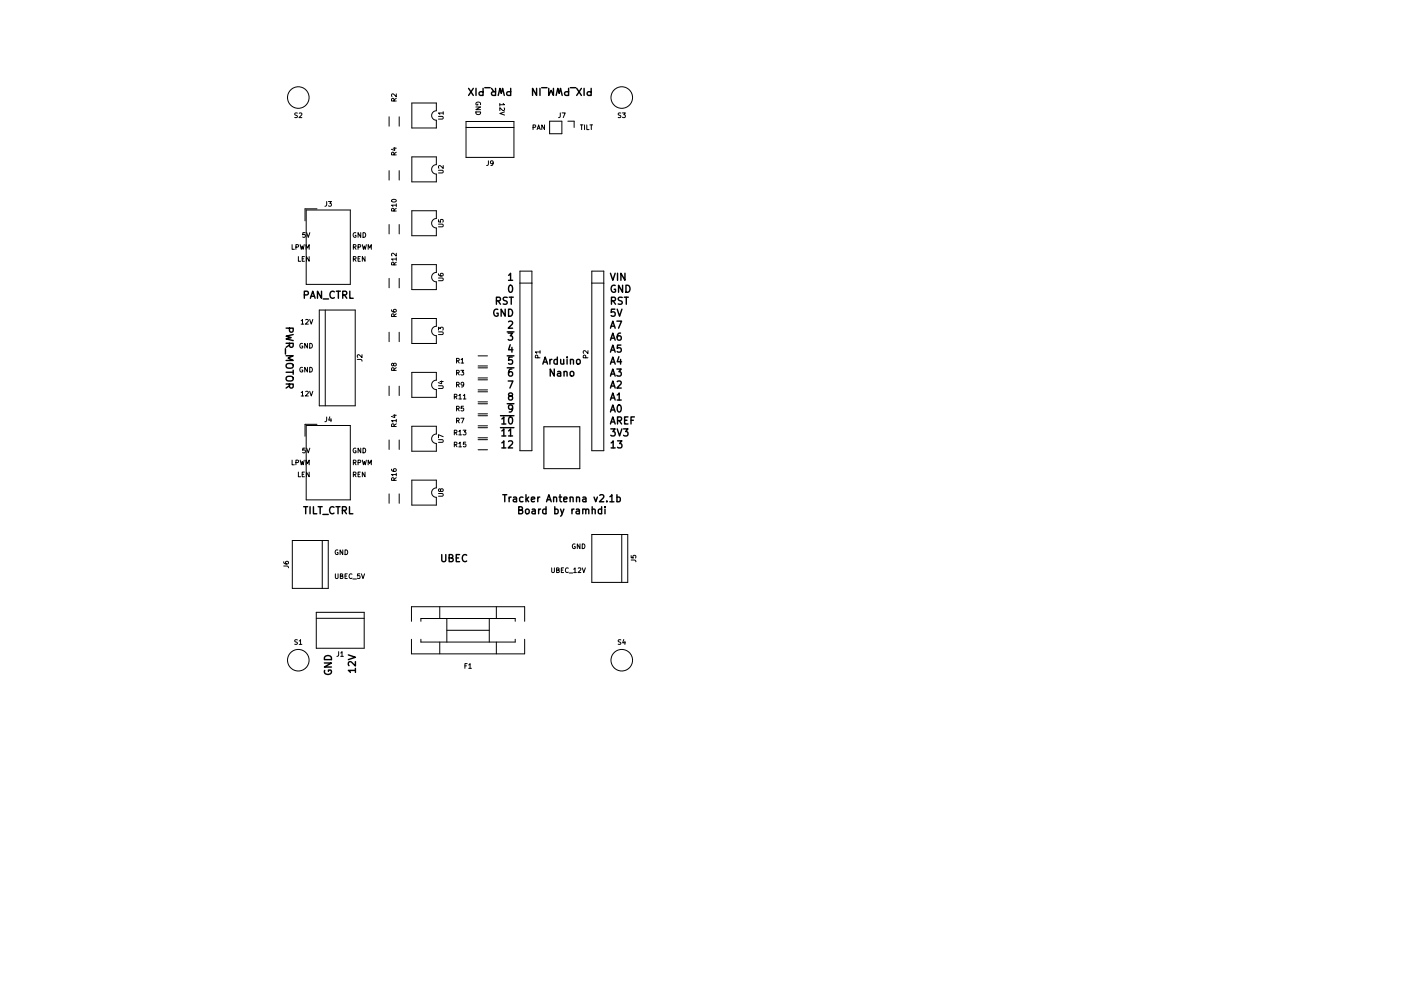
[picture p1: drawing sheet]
<svg xmlns="http://www.w3.org/2000/svg" width="297mm" height="210mm" viewBox="0 0 297 210" stroke-linecap="round" stroke-linejoin="round" font-family="sans-serif">
<g fill="none" stroke="#000" stroke-width=".3">
<path d="M99.4 18.7l1 1.5M100.4 18.7l-1 1.5M100.9 18.7v1.5M102.4 18.7v1.5l-.8-.1v-.4l.1-.2h.7M102.8 18.6h1.1M104.2 18.7l.5 .8M105.1 18.7v1.5l-.8-.1-.1-.4 .2-.2h.7M108.3 18.7v1.5l-.8-.1-.1-.4 .2-.2h.7M113.8 18.7v1.5l-.9-1.5v1.5M114.5 18.7v1.5M114.8 18.6h1.2M116.3 18.7v1.5l.5-1 .5 1v-1.5"/>
<path d="M120.6 18.7v1.5l-.8-.1-.1-.4 .1-.2h.8M120.9 18.6h1.2M122.3 18.7l1 1.5M123.3 18.7l-1 1.5M123.8 18.7v1.5M125.3 18.7v1.5l-.7-.1-.1-.4 .1-.2h.7M105.6 20.2l.4-1.5 .3 1.1 .3-1.1 .3 1.5M117.9 20.2l.4-1.5 .3 1.1 .2-1.1 .4 1.5M107.8 58.4l.5-.4v1.5M107.8 59.5h.9M129.4 58l.5 1.5 .5-1.5M130.9 58v1.5"/>
<path d="M132.5 58v1.5l-.9-1.5v1.5M60.5 74v1.1M60.7 69.6h1.5l-.2 .8-.3 .1-.3-.2v-.7M60.7 72.8h1.5l-.2 .8-.3 .1-.3-.2v-.7M60.7 75.5h1.5l-1.1 .5 1.1 .5h-1.5M60.7 79h1.5M60.9 77.2a1.01 1.01 0 0 1 1.3 .3 .5 .5 0 0 1-.5 .6h-.5a.5 .5 0 0 1-.5-.3 .5 .5 0 0 1 .2-.6zM60.9 79.9a1.01 1.01 0 0 1 1.3 .3 .5 .5 0 0 1-.5 .6h-.5a.5 .5 0 0 1-.5-.3 .5 .5 0 0 1 .2-.6zM61.4 73.2l-.7 .5M62.2 71l-1.5 .3 1 .3-1 .3 1.5 .4M62.2 78.5v.9M64.5 62.6l.7-.1 .2-.2-.1-.4-.8-.1v1.5"/>
<path d="M65.8 63.3l.5-1.5 .5 1.5M66 62.9h.7M68.2 61.8v1.5l-.9-1.5v1.5M68.5 63.4h1.2M70.9 61.9a.71 .71 0 0 0-1 .5 .71 .71 0 0 0 .7 .9l.3-.2M71.3 61.8h.9M71.7 61.8v1.5M72.7 62.6l.7-.1 .1-.2v-.4l-.8-.1v1.5M73 62.6l.5 .7M74.2 61.8v1.5h.7M105.3 63.8h.7l.1-.2-.1-.4-.7-.1v1.5M105.5 65.7a.7 .7 0 0 0-.8 .6 .7 .7 0 0 0 .8 .7l.1-.5h-.3"/>
<path d="M105.6 63.8l.5 .8M107.1 65.6v1.5l-.8-1.5v1.5M107.5 63.1h-.5l-.2 .1v.4l.6 .3 .1 .4-.2 .3-.6-.1M107.5 75.5h1.5M107.5 78h1.5M107.5 70.4h1.5M107.8 70.7h.9l-.5 .5 .4 .2v.6l-.2 .2-.6-.2M107.8 68.3l.6-.2 .3 .5-.9 1h.9M107.8 65.6a.76 .76 0 0 1 .9 .7 .76 .76 0 0 1-.9 .8zM108 63.1h.8M108 60.6l.2-.1a.8 .8 0 0 1 .5 .8 .8 .8 0 0 1-.5 .7 1 1 0 0 1-.2-1.4zM108.2 73.1l-.4 1.1h1"/>
<path d="M108.4 63.1v1.5M108.5 78.3l-.4 .1a1.01 1.01 0 0 0 0 1.4l.5-.1 .1-.5-.3-.3h-.4l-.2 .3M108.5 73.7v1M108.6 75.8h-.7l-.1 .7 .2-.2 .5 .1 .2 .2-.1 .5-.2 .2-.6-.2M115.1 77.2l.5-1.5 .5 1.5M115.2 76.8h.7M116.6 76.2v1M117 76.2l-.4 .3M117.5 78.3v1.5l-.8-1.5v1.5M118.2 76.3l-.5-.1-.3 .3 .2 .7h.6M118.2 75.7v1.5M118.2 78.9h.6l.1 .9"/>
<path d="M118.9 76.2v1h.4l.2-.1M118.9 79.2h-.5l-.2 .2 .2 .4 .5-.1M119.5 76.2v1M119.6 78.9l.2-.1 .4 .1v.9M119.6 78.8v1M120.2 75.7v.2M120.2 76.2v1M120.9 76.4l.3-.2 .3 .1 .1 .9M120.9 76.2v1M121 78.9l.4-.1 .3 .3v.4l-.3 .3-.4-.1-.1-.2zM122.3 76.4l.2-.2 .4 .2 .1 .6-.1 .2h-.4l-.2-.1zM129.4 69.6l.5-1.5 .5 1.5"/>
<path d="M129.4 72.2l.5-1.5 .5 1.5M129.4 74.7l.5-1.5 .5 1.5M129.4 77.3l.5-1.5 .5 1.5M129.4 79.8l.5-1.5 .5 1.5M129.6 76.8h.7M129.6 69.2h.7M129.6 71.7h.7M129.6 74.3h.7M129.6 79.4h.7M129.6 63.8h.8l.1-.2-.1-.4-.8-.1v1.5M130 63.8l.5 .8M130.4 65.6h-.8v.7l.2-.1h.5l.1 .3v.5l-.3 .1-.5-.1"/>
<path d="M130.4 60.6a.7 .7 0 0 0-.8 .7 .7 .7 0 0 0 .8 .6l.1-.5h-.3M130.8 68.1h1l-.7 1.5M130.8 78.3h.9l-.5 .6 .4 .1v.7l-.2 .1-.6-.1M130.9 65.6l.5 1.5 .5-1.5M131.2 75.7l-.3 1.1h.9M131.6 70.7h-.5a1.01 1.01 0 0 0 0 1.5l.5-.2 .1-.5-.3-.3-.4 .1-.1 .2M131.6 76.3v1M131.6 73.2h-.7v.7l.2-.1 .5 .1 .1 .2-.1 .5-.2 .1-.5-.1M131.9 63.1h-.5l-.3 .2 .1 .4 .7 .3v.4l-.3 .2-.5-.1M132 60.5v1.5l-.9-1.5v1.5M132.4 63.1h.8M132.7 60.5a.76 .76 0 0 1 .9 .8 .76 .76 0 0 1-.9 .7z"/>
<path d="M132.8 63.1v1.5M60.7 81.5h1.5l-.2 .8h-.3l-.3-.1v-.7M61.4 81.8l-.7 .5M106.1 90.7h2.9M106.1 88.2h2.9M106.4 94l.4-.5v1.5M106.4 91.4l.4-.4v1.5M106.4 88.9l.4-.4v1.5M106.4 95h.9M106.4 92.5h.9M106.4 90h.9M107.5 85.7h1.5"/>
<path d="M107.8 80.8h1l-.7 1.5M107.8 93.7l.6-.2 .3 .5-.9 1h.9M107.8 91.4l.5-.4v1.5M107.8 92.5h.9M108 88.5h.2a.8 .8 0 0 1 .5 .7 .8 .8 0 0 1-.5 .8 1 1 0 0 1-.2-1.5zM108.1 84l-.3-.3 .1-.2 .2-.1h.4l.1 .5-.6 .2-.2 .2v.3l.3 .3h.3l.3-.3-.1-.4-.2-.2M108.7 86.6l-.3 .2h-.4l-.2-.2v-.4l.3-.3 .4 .1 .2 .2a1 1 0 0 1-.4 1.2h-.3M129.4 82.3l.5-1.5 .5 1.5M129.4 84.9l.5-1.5 .5 1.5M129.4 87.4l.5-1.5 .5 1.5M129.4 90l.5-1.5 .5 1.5M129.5 91h.9l-.5 .6 .5 .1v.7l-.3 .1-.6-.1"/>
<path d="M129.6 94l.4-.5v1.5M129.6 81.9h.7M129.6 84.4h.7M129.6 87h.7M129.6 89.5h.7M129.6 95h.8M130.9 81l.5-.2 .3 .5-.9 1h.9M130.9 83.8l.4-.4v1.5M130.9 91l.5 1.5 .5-1.5M130.9 84.9h.8M130.9 89.2h.7l.2-.2-.1-.4-.8-.1v1.5M130.9 93.5h1l-.5 .6 .4 .1v.7l-.2 .1-.7-.1"/>
<path d="M131 86.1l.2-.2a.8 .8 0 0 1 .5 .8 .8 .8 0 0 1-.5 .7l-.2-.1-.1-.5zM131.3 89.2l.5 .8M132.2 91h.9l-.5 .6 .5 .1v.7l-.2 .1-.7-.1M132.4 89.2h.5M133.1 88.5h-.7v1.5h.7M133.8 89.2h.5M134.5 88.5h-.7v1.5M64.4 107.5h.8M64.8 107.5v1.5M65.7 107.5v1.5M66.5 107.5v1.5h.7M67.5 107.5h.8"/>
<path d="M67.9 107.5v1.5M68.5 109.1h1.1M70.8 107.6a.71 .71 0 0 0-1 .5 .71 .71 0 0 0 .7 .9l.3-.1M71.2 107.5h.9M71.7 107.5v1.5M72.6 108.3l.7-.1 .2-.2-.1-.4-.8-.1v1.5M73 108.3l.5 .7M74.1 107.5v1.5h.7M93.7 117.7v1.2l.2 .3h.3l.3-.3v-1.2M95.2 118.4l.7-.1 .1-.2-.1-.3-.7-.1v1.5h.6l.2-.2 .1-.3-.4-.3M96.7 118.4h.5M97.4 117.7h-.7v1.5h.7"/>
<path d="M98.9 117.8a.71 .71 0 0 0-.9 .5 .71 .71 0 0 0 .7 .9l.2-.2M106.6 105h.8M107 105v1.5M107.9 105.5v1M108.4 105.5l-.5 .2M108.9 105.5h.5l.1 1M109.5 105.8l-.5 .1-.2 .2 .2 .4 .5-.1M110 108.2h.6l.2-.3-.1-.2-.7-.2v1.5h.6l.2-.1v-.4l-.3-.3M110.9 105.5h-.5l-.2 .2 .1 .7h.6M111.5 105v1.5M111.6 108.1l.3-.1 .3 .3v.4l-.3 .3-.3-.1-.2-.2zM111.7 105.9l.4 .6"/>
<path d="M112.1 105.5l-.6 .5M112.7 106l.7-.2-.1-.3h-.4l-.2 .2v.7h.6M112.8 108.1h.6l.1 .9M113.5 108.4h-.5l-.2 .3 .2 .3 .5-.1M114 105.5v1M114.2 108v1M114.4 105.5l-.4 .2M114.6 108l-.4 .3M115.8 108.1l-.5-.1-.2 .3 .1 .6h.6M115.8 107.5v1.5M115.9 106.5l.5-1.5 .5 1.5M116 106h.7"/>
<path d="M117.4 105.6l.2-.1h.3l.1 1M117.4 105.5v1M117.6 108.1l.5-.1 .2 .3-.1 .6h-.6M117.6 107.5v1.5M118.5 105.5h.6M118.7 105v1.2l.4 .3M118.8 108l.4 1M119.5 106l.7-.2v-.3h-.5l-.2 .2 .1 .7h.6M119.6 108l-.5 1.4-.3 .1M120.9 105.6l.2-.1h.3l.1 1M120.9 105.5v1M121.3 108v1"/>
<path d="M121.7 108l-.4 .3M122.2 108.1h.6v.9M122.2 105.6l.2-.1h.4l.1 1M122.2 105.5v1M122.8 108.4h-.5l-.2 .3 .2 .3 .5-.1M123.6 108.2l.2-.2 .3 .1 .1 .9M123.6 108v1M123.6 105.5h.6v1M124.2 108.2l.2-.2 .4 .1v.9M124.2 105.8l-.5 .1-.2 .2 .2 .4 .5-.1M125.6 108.2l.2-.2 .3 .1 .1 .9M125.6 107.5v1.5"/>
<path d="M125.9 105.5l.4 1 .4-1M127.2 105.1l.5-.1 .3 .4-.9 1.1h.9M127.6 108.1l-.5-.1-.3 .3 .2 .6h.6M127.6 107.5v1.5M128.3 107.5v.2M128.3 108v1M128.7 106.3v.2M129.3 105.4l.4-.4v1.5M129.3 106.5h.9M130.8 105.5h.4l.3 .2-.1 .7h-.6M130.8 105v1.5M68.8 139.4a.8 .8 0 0 1 1-.3 .8 .8 0 0 1 .5 .8h-1.5z"/>
<path d="M73.9 138.9l1.5 .5-1.5 .5M68.8 140.7h1.5l-1.5 .8h1.5M68.8 142.2a.7 .7 0 0 0 .7 .9 .7 .7 0 0 0 .7-.9h-.6v.2M75.4 142.2h-1.5l.4 .5M75.4 140.4v.9l-1.1-.9-.4 .3 .1 .5M75.4 141.8v.9"/>
</g>
<g fill="none" stroke="#000" stroke-width=".21">
<path d="M84 19.9v.6l-.7-.6-.3 .2 .1 .4M63.1 24l-.6 .1a.42 .42 0 0 0 .5 .5v.3h-.5M63.4 24.1l.4-.1 .2 .2-.6 .8h.6M82.5 24.8v2M82.5 36.2v2M83.4 31.4h.6M83.5 21.4v-.4l-.4-.1-.1 .5h1M83.5 32.9v-.5l-.4-.1-.1 .6h1M83.7 31.3v.6l-.7-.2M84 20.9l-.5 .3M84 32.3l-.5 .3M84.6 24.8v2"/>
<path d="M84.6 36.2v2M87.3 21.9h5.2v1.6a1 1 0 0 0-1 1 1 1 0 0 0 1 1v1.7h-5.2zM87.3 33.3h5.2v1.6a1 1 0 0 0-1 1 1 1 0 0 0 1 1v1.7h-5.2zM93 24.7h.8l.2 .2-.2 .4h-.8M93 36.1h.8l.2 .2-.2 .4h-.8M94 24h-1l.3 .3M94 35.1v.6l-.7-.6-.3 .2 .1 .4M94 23.7v.6M98.8 27h10.2M98.8 25.8h10.2v7.6h-10.2zM100.9 22.7h1l-1 .6h1M100.9 23.7h1a.51 .51 0 0 1-.5 .6 .51 .51 0 0 1-.5-.6z"/>
<path d="M101.3 22.1v.2h-.3a.45 .45 0 0 1 .4-.7 .45 .45 0 0 1 .4 .6M103.6 34.1l-.1 .9-.3 .1M104.6 34.5l-.2 .2h-.3l-.1-.5 .4-.1 .2 .2-.1 .6-.4 .2M106 21.9v.6M106.7 21.9l.3 .3h-1M106.9 22.9l.1 .4-.3 .2-.7-.7v.7M107 23.7l-1 .4 1 .3M113 27h.5v-.4l-.5-.1v1M113.9 27.5l.3-1 .3 1M114 27.2h.4M115.4 26.5v1l-.5-1v1M116.5 25.7h2.6v2.7h-2.6z"/>
<path d="M118.8 24l-.1 .8-.3 .2M119.2 24h.6l-.4 1M120.4 25.7h1.3v1.3M123 26.5h.6M123.3 26.5v1M123.9 26.5v1M124.4 26.5v1h.5M125.1 26.5h.6M125.4 26.5v1M131.6 24l-.5 .1a.42 .42 0 0 0 .5 .5l-.1 .3h-.4M132 24h.6l-.3 .3 .2 .1v.5h-.5M61.9 51.9v1h.5"/>
<path d="M62.7 52.4h.5l.1-.4-.6-.1v1M63.3 54.4v1h.4M63.6 51.9l.3 1 .2-.7 .2 .7 .2-1M64.1 54.9h.3M64.5 54.4h-.4v1h.4M64.7 49.4h-.5v.4h.4l.1 .5h-.5M64.9 52.9v-1l.3 .7 .3-.7v1M64.9 44.6h9.4v15.7h-9.4zM65 49.4l.4 1 .3-1M65.5 54.4v1l-.5-1v1M67.2 44.3h-2.5v2.5M69.3 42.8l-.1 .8-.3 .2"/>
<path d="M69.6 42.8h.7l-.4 .3 .3 .1v.5h-.6M74.9 55l.5-.1v-.4l-.5-.1v1M74.9 52.4h.5v-.4l-.5-.1v1M75.2 55l.3 .4M75.2 52.4l.3 .5M75.4 49.4a.45 .45 0 0 0-.5 .5 .45 .45 0 0 0 .6 .4v-.4h-.2M75.9 52.4h.5v-.4l-.5-.1v1M75.9 54.9h.3M76.4 54.4h-.5v1h.5M76.5 49.4v1l-.6-1v1M76.8 51.9l.3 1 .1-.7 .2 .7 .3-1M77 49.4a.51 .51 0 0 1 .5 .5 .51 .51 0 0 1-.5 .5z"/>
<path d="M77.4 54.4v1l-.6-1v1M78.1 52.9v-1l.3 .7 .3-.7v1M82.5 47.6v2M82.5 59.1v2M83.1 42.4a.49 .49 0 0 1 .5-.2 .49 .49 0 0 1 .4 .5 .49 .49 0 0 1-.6 .2 .49 .49 0 0 1-.3-.5zM83.5 44.8v-.5l-.4-.1-.1 .6h1M83.5 56.2v-.5h-.4l-.1 .5h1M84 43.5h-1l.3 .3M84 55h-1l.3 .2M84 53.7v.6l-.7-.6-.3 .2 .1 .4M84 44.2l-.5 .3M84 43.2v.6"/>
<path d="M84 54.7v.5M84 55.6l-.5 .4M84.6 47.6v2M84.6 59.1v2M87.3 44.7h5.2v1.7a1 1 0 0 0-1 1 1 1 0 0 0 1 1v1.6h-5.2zM87.3 56.1h5.2v1.7a1 1 0 0 0-1 1 1 1 0 0 0 1 1v1.6h-5.2zM93 47.6h.8l.2 .1-.2 .4h-.8M93 46.6v.5h.4v-.4l.5-.1v.5M93 59h.8l.2 .2-.2 .4h-.8M93 58.1l.2 .4 .6 .1 .2-.2-.1-.4-.5 .1-.1 .3 .2 .2M110.2 57.5h2.6v38.1h-2.6zM125.5 57.5h2.5v38.1h-2.5z"/>
<path d="M63.8 68.1l.3-.3v1M63.8 68.8h.6M64.1 78a.45 .45 0 0 0-.5 .4 .45 .45 0 0 0 .6 .4v-.3h-.2M64.1 72.9a.45 .45 0 0 0-.5 .5 .45 .45 0 0 0 .6 .4v-.4h-.2M64.8 67.9l.4-.1 .2 .3-.6 .7h.6M65.2 77.9v1l-.6-1v1M65.2 72.9v1l-.6-1v1M65.7 77.9a.51 .51 0 0 1 .5 .5 .51 .51 0 0 1-.5 .5zM65.7 72.9a.51 .51 0 0 1 .5 .5 .51 .51 0 0 1-.5 .5zM65.7 67.8l.3 1 .3-1M67.7 65.8h7.6v20.3h-7.6zM69 65.8v20.3"/>
<path d="M75.8 76.3h.8l.2 .3M76.8 75.3v.6l-.8-.6-.2 .1v.4M82.5 70.5v2M83 65.7l.3 .5h.5l.2-.2-.1-.3h-.5v.3l.2 .2M83.4 77.3l.2-.2 .4 .2-.1 .3h-.3l-.2-.5-.3 .1v.4l.3-.2M83.5 67.2v-.5l-.4-.1-.1 .6h1M83.5 78.6v-.5h-.4l-.1 .5h1M84 66.6l-.5 .3M84 78l-.5 .3M84.6 70.5v2M87.3 67.6h5.2v1.6a1 1 0 0 0-1 1 1 1 0 0 0 1 1v1.7h-5.2zM87.3 79h5.2v1.7a1 1 0 0 0-1 1 1 1 0 0 0 1 1v1.6h-5.2z"/>
<path d="M93 70.4h.8l.2 .2-.2 .4h-.8M93 70v-.6l.3 .3 .1-.2h.5v.5M96.8 76.6l.5-.1v-.4l-.5-.1v1M96.8 79.1l.5-.1v-.3l-.5-.1v1M97 76.6l.4 .4M97 79.1l.4 .5M97.7 78.6h.6l-.3 .3 .3 .1v.5h-.6M97.8 76.3l.2-.3v1M97.8 77h.5M101.4 77.6h2M101.4 75.5h2M101.4 78h2"/>
<path d="M110.2 60.1h2.6M114 75.9v-.5h-.4l-.1 .5h1M114.5 74.7h-1l.3 .3M114.5 74.4v.6M124.2 75.9l-.1-.5h-.3l-.1 .5h1M124.7 74.4v.6l-.8-.6-.2 .2 .1 .4M125.5 60.1h2.5M61.9 97.6v1h.5M62.7 98.1h.5l.1-.4-.6-.1v1M63.6 97.6l.3 1 .2-.7 .2 .7 .2-1M63.8 83.3l.3-.3v1M63.8 84h.6"/>
<path d="M64.7 95.1h-.5v.5l.4-.1 .1 .5h-.5M64.8 83.1l.4-.1 .2 .3-.6 .7h.6M64.9 98.6v-1l.3 .7 .3-.7v1M64.9 90.3h9.4v15.8h-9.4zM65 95.1l.4 1 .3-1M65.7 83l.3 1 .3-1M67.2 90h-2.5v2.6M69.3 88.5l-.1 .8-.3 .2M69.9 88.4l-.2 .7h.6M70.2 88.8v.7M74.9 98.1h.5v-.4l-.5-.1v1M75.2 98.1l.3 .5"/>
<path d="M75.4 95.1a.45 .45 0 0 0-.5 .5 .45 .45 0 0 0 .6 .4v-.4h-.2M75.9 98.1h.5v-.4l-.5-.1v1M76.5 95.1v1l-.6-1v1M76.8 97.6l.3 1 .1-.7 .2 .7 .3-1M77 95.1a.51 .51 0 0 1 .5 .5 .51 .51 0 0 1-.5 .5zM78.1 98.6v-1l.3 .7 .3-.7v1M82.5 81.9v2M82.5 93.4v2M83 99.5l.3 .5h.5l.2-.2-.1-.3h-.5v.3l.2 .2M83.4 88.1h.6M83.5 90.5v-.5h-.4l-.1 .5h1M83.7 88v.6l-.7-.3"/>
<path d="M84 89.3h-1l.3 .2M84 89v.5M84 89.9l-.5 .4M84.6 81.9v2M84.6 93.4v2M87.3 90.4h5.2v1.7a1 1 0 0 0-1 1 1 1 0 0 0 1 1v1.6h-5.2zM93 81.8h.8l.2 .2-.2 .4h-.8M93 93.3h.8l.2 .2-.2 .3h-.8M93.3 80.9h.7M93.6 80.8v.6l-.7-.2M94 92.7l-1-.5v.7M96.3 84.2l.5-.1v-.4l-.5-.1v1"/>
<path d="M96.3 91.8l.5-.1v-.3l-.5-.1v1M96.3 94.3h.5v-.4l-.5-.1v1M96.6 84.2l.3 .4M96.6 91.8l.3 .5M96.6 94.3l.3 .5M96.8 86.7h.5v-.4l-.5-.1v1M96.8 89.3l.5-.1v-.4l-.5-.1v1M96.8 81.6h.5v-.4l-.5-.1v1M97 86.7l.4 .5M97 89.3l.4 .4M97 81.6l.4 .5M97.3 83.9l.3-.3v1"/>
<path d="M97.3 91.6l.3-.3v1M97.3 94.1l.3-.3v1M97.3 84.6h.5M97.3 92.3h.5M97.3 94.8h.5M97.7 88.7h.7l-.5 1M98.2 91.3h.6l-.3 .3 .3 .1v.5h-.6M98.2 83.9l.3-.3v1M98.2 84.6h.6M98.3 86.2h-.5v.5l.4-.1 .1 .5h-.5M98.3 81.5l-.2 .2h-.3v-.5l.3-.1 .2 .2v.6l-.5 .2M98.8 93.8h-.5l-.1 .5 .5-.1 .1 .5h-.6"/>
<path d="M101.4 80.2h2M101.4 87.8h2M101.4 85.7h2M101.4 88.2h2M101.4 90.3h2M101.4 82.7h2M101.4 80.6h2M101.4 83.1h2M101.4 85.3h2M101.4 92.9h2M101.4 90.7h2M101.4 93.3h2"/>
<path d="M101.4 95.4h2M115.3 90.5h7.6v8.9h-7.6zM60.2 119.2l.2 .4 .6 .1 .2-.2-.1-.4-.5 .1-.1 .3 .2 .2M62 114.7h7.6v10.1h-7.6zM63.3 100.2v1h.4M64.1 100.6h.3M64.5 100.2h-.4v1h.4M65.5 100.2v1l-.5-1v1M68.3 114.7v10.1M71.6 116.7a.45 .45 0 0 0-.6 .5 .45 .45 0 0 0 .7 .4v-.4h-.2M72.7 116.7v1l-.6-1v1M73.2 116.7a.51 .51 0 0 1 .5 .5 .51 .51 0 0 1-.5 .5z"/>
<path d="M74.9 100.7l.5-.1v-.3l-.5-.1v1M75.2 100.7l.3 .5M75.9 100.6h.3M76.4 100.2h-.5v1h.5M77.4 100.2v1l-.6-1v1M82.5 104.8v2M83.5 101.9v-.5h-.4l-.1 .5h1M84 100.7h-1l.3 .3M84 100.4v.6M84 101.3l-.5 .4M84.6 104.8v2M87.3 101.9h5.2v1.6a1 1 0 0 0-1 1 1 1 0 0 0 1 1v1.7h-5.2z"/>
<path d="M93 104.7h.8l.2 .2-.2 .4h-.8M93.4 103.9l.2-.2 .4 .2-.1 .3-.3 .1-.3-.5h-.3l.1 .4 .3-.1M121.9 115.4a.45 .45 0 0 0-.6 .5 .45 .45 0 0 0 .7 .4v-.3h-.2M123 115.4v1l-.6-1v1M123.4 115.4a.51 .51 0 0 1 .6 .5 .51 .51 0 0 1-.6 .5zM125.5 113.4h7.6v10.2h-7.6zM131.8 113.4v10.2M133.8 118.8l.9 .1 .1 .3M133.8 117.9v.4l.5 .1-.1-.5h.5v.5M60.2 120.1h.8l.2 .4M63.1 135.8h-.6a.42 .42 0 0 0 .5 .5v.4h-.5M63.4 136l.3-.3v1"/>
<path d="M63.4 136.7h.6M67.1 131.2h10.1M67.1 129.9h10.1v7.6h-10.1zM71.1 121.7v.9l.2 .1 .4-.1v-.9M71.8 138.3v.8l-.4 .2M72.2 122.2h.4v-.4l-.4-.1v1h.3l.2-.3-.2-.2M72.2 138.5l.3-.2v1M72.2 139.3h.6M73.2 122.2h.3M73.6 121.7h-.4v1h.4M74.6 121.8a.44 .44 0 0 0-.6 .4 .44 .44 0 0 0 .6 .5M74.8 122.8h.8"/>
<path d="M76.3 121.7h-.5v.5h.4l.1 .5h-.5M76.6 121.7l.4 1 .3-1M87.2 131.8v-3.1h24v3.1M87.2 135.6v3.1h24v-3.1M89.2 131.8v-.6h20v.6M89.2 135.6v.6h20v-.6M93.2 128.7v2.5M93.2 136.2v2.5M94.7 133.7h9M94.7 131.2v5M103.7 131.2v5M105.2 128.7v2.5"/>
<path d="M105.2 136.2v2.5M117 120.5v.8l.2 .2 .3-.2v-.8M118 121l.4-.1 .1-.3-.5-.1v1h.4l.2-.4-.3-.1M119 121h.3M119.5 120.5h-.5v1h.5M120.5 120.6a.44 .44 0 0 0-.6 .4 .44 .44 0 0 0 .6 .4M120.7 121.6h.7M121.6 120.8l.3-.3v1M121.6 121.5h.6M122.6 120.6l.4-.1 .2 .3-.7 .7h.7M123.4 120.5l.4 1 .3-1M131.6 135.8h-.5a.42 .42 0 0 0 .5 .5l-.1 .4h-.4"/>
<path d="M132.3 135.7l-.3 .7h.6M132.5 136.1v.6M98.6 141.3h.3M99 140.8h-.4v1M99.4 141.1l.3-.3v1M99.4 141.8h.6"/>
<circle cx="63.2" cy="20.7" r="2.29"/>
<circle cx="131.8" cy="20.7" r="2.29"/>
<circle cx="63.2" cy="140.1" r="2.29"/>
<circle cx="131.8" cy="140.1" r="2.29"/>
</g>
</svg>
